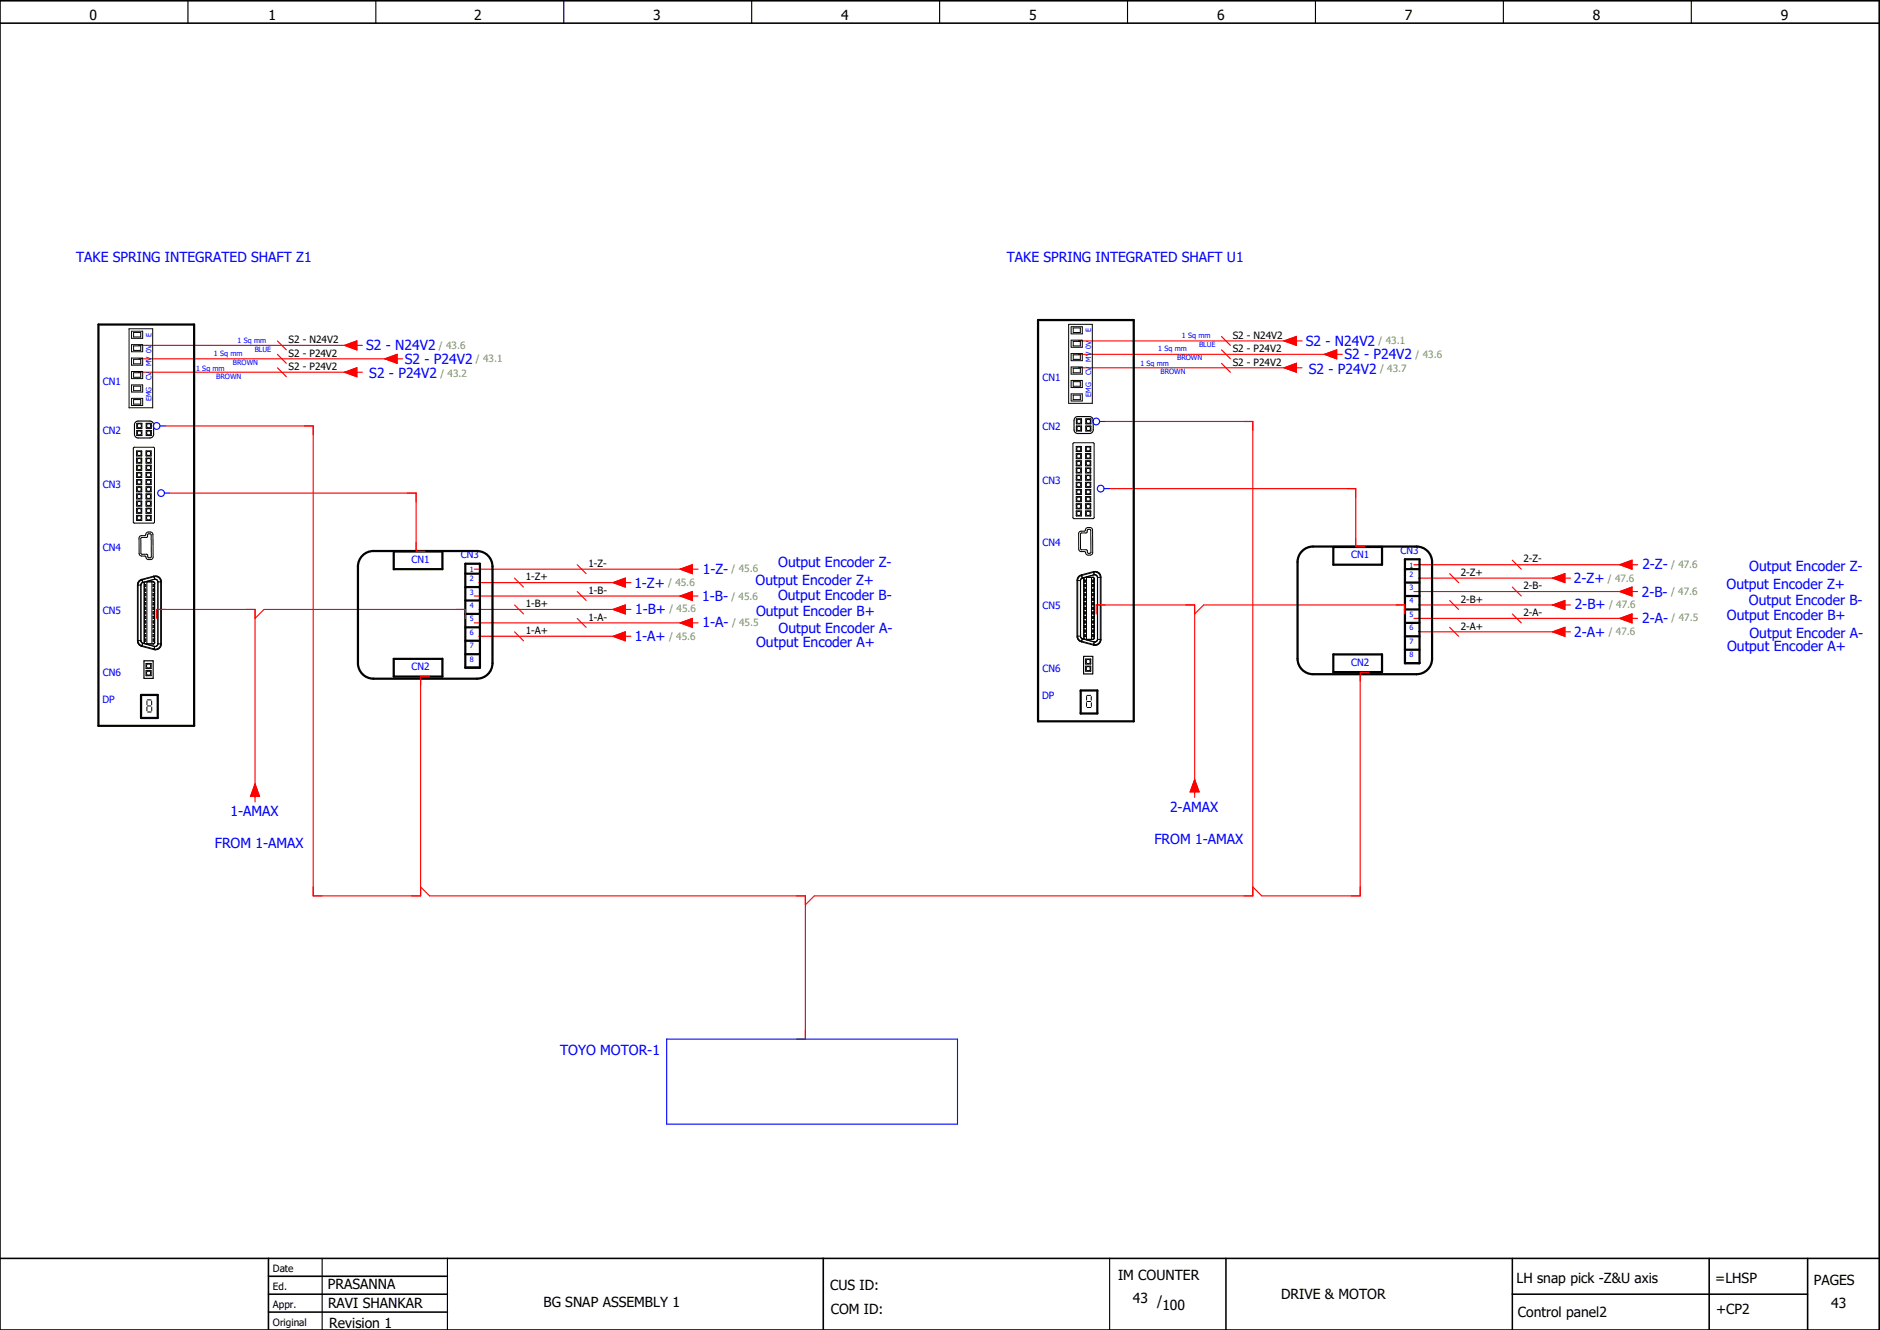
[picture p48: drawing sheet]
<svg xmlns="http://www.w3.org/2000/svg" width="420mm" height="297mm" viewBox="0 0 420 297" stroke-linecap="round" stroke-linejoin="round" font-family="sans-serif">
<defs><g id="words">
<g font-size="3.1">
<text x="20" y="4.5">0</text>
<text x="60" y="4.5">1</text>
<text x="106" y="4.5">2</text>
<text x="146" y="4.5">3</text>
<text x="188" y="4.5">4</text>
<text x="230" y="4.5">5</text>
<text x="272" y="4.5">6</text>
<text x="314" y="4.5">7</text>
<text x="356" y="4.5">8</text>
<text x="398" y="4.5">9</text>
<text x="249.9" y="285.9">IM COUNTER</text>
<text x="338.9" y="286.7">LH snap pick -Z&amp;U axis</text>
<text x="383.4" y="286.6">=LHSP</text>
<text x="405.4" y="287.2">PAGES</text>
<text x="73.3" y="288.1">PRASANNA</text>
<text x="73.3" y="292.2">RAVI SHANKAR</text>
<text x="121.5" y="292">BG SNAP ASSEMBLY 1</text>
<text x="185.5" y="288.1">CUS ID:</text>
<text x="185.7" y="293.7">COM ID:</text>
<text x="253.2" y="291">43 /</text>
<text x="259.8" y="292.7">100</text>
<text x="286.3" y="290.3">DRIVE &amp; MOTOR</text>
<text x="383.6" y="293.6">+CP2</text>
<text x="409.3" y="292.2">43</text>
<text x="73.6" y="296.7">Revision 1</text>
<text x="339.2" y="294.2">Control panel2</text>
</g>
<g font-size="3.1" fill="#00f">
<text x="17" y="58.5">TAKE SPRING INTEGRATED SHAFT Z1</text>
<text x="225" y="58.5">TAKE SPRING INTEGRATED SHAFT U1</text>
<text x="291.9" y="77.2">S2 - N24V2</text>
<text x="81.9" y="78.2">S2 - N24V2</text>
<text x="90.5" y="81.3">S2 - P24V2</text>
<text x="292.5" y="83.5">S2 - P24V2</text>
<text x="300.5" y="80.3">S2 - P24V2</text>
<text x="82.5" y="84.5">S2 - P24V2</text>
<text x="141.8" y="131.3">1-Z+</text>
<text x="157.1" y="128.2">1-Z-</text>
<text x="168.9" y="130.6">Output Encoder Z+</text>
<text x="173.9" y="126.6">Output Encoder Z-</text>
<text x="351.8" y="130.3">2-Z+</text>
<text x="367.1" y="127.2">2-Z-</text>
<text x="385.9" y="131.6">Output Encoder Z+</text>
<text x="390.9" y="127.6">Output Encoder Z-</text>
<text x="141.9" y="137.2">1-B+</text>
<text x="156.9" y="134.3">1-B-</text>
<text x="169" y="137.6">Output Encoder B+</text>
<text x="173.9" y="134.1">Output Encoder B-</text>
<text x="351.9" y="136.2">2-B+</text>
<text x="366.9" y="133.3">2-B-</text>
<text x="390.9" y="135.1">Output Encoder B-</text>
<text x="141.9" y="143.3">1-A+</text>
<text x="157" y="140.2">1-A-</text>
<text x="174" y="141.5">Output Encoder A-</text>
<text x="351.9" y="142.3">2-A+</text>
<text x="367" y="139.2">2-A-</text>
<text x="386" y="138.6">Output Encoder B+</text>
<text x="391" y="142.5">Output Encoder A-</text>
<text x="169" y="144.5">Output Encoder A+</text>
<text x="386" y="145.5">Output Encoder A+</text>
<text x="51.5" y="182.4">1-AMAX</text>
<text x="261.5" y="181.4">2-AMAX</text>
<text x="48" y="189.5">FROM 1-AMAX</text>
<text x="258" y="188.5">FROM 1-AMAX</text>
<text x="125.2" y="235.8">TOYO MOTOR-1</text>
</g>
<g font-size="2.2">
<text x="64.5" y="76.7">S2 - N24V2</text>
<text x="275.5" y="75.7">S2 - N24V2</text>
<text x="64.5" y="79.7">S2 - P24V2</text>
<text x="64.5" y="82.7">S2 - P24V2</text>
<text x="275.5" y="78.7">S2 - P24V2</text>
<text x="275.5" y="81.7">S2 - P24V2</text>
<text x="340.5" y="125.7">2-Z-</text>
<text x="117.5" y="129.7">1-Z+</text>
<text x="131.5" y="126.7">1-Z-</text>
<text x="326.5" y="128.7">2-Z+</text>
<text x="340.5" y="131.7">2-B-</text>
<text x="117.5" y="135.7">1-B+</text>
<text x="131.5" y="132.7">1-B-</text>
<text x="326.5" y="134.7">2-B+</text>
<text x="340.5" y="137.7">2-A-</text>
<text x="117.5" y="141.7">1-A+</text>
<text x="131.5" y="138.7">1-A-</text>
<text x="326.5" y="140.7">2-A+</text>
<text x="61" y="284.2">Date</text>
<text x="61" y="288.2">Ed.</text>
<text x="61" y="292.2">Appr.</text>
<text x="61" y="296.2">Original</text>
</g>
<g font-size="2.2" fill="#7ca552">
<text x="98.1" y="77.9">/ 43.6</text>
<text x="308.1" y="76.9">/ 43.1</text>
<text x="106.4" y="81">/ 43.1</text>
<text x="308.4" y="83.2">/ 43.7</text>
<text x="316.4" y="80">/ 43.6</text>
<text x="98.4" y="84.2">/ 43.2</text>
<text x="149.3" y="130.9">/ 45.6</text>
<text x="163.5" y="127.8">/ 45.6</text>
<text x="359.3" y="129.9">/ 47.6</text>
<text x="373.5" y="126.8">/ 47.6</text>
<text x="149.6" y="136.8">/ 45.6</text>
<text x="163.5" y="134">/ 45.6</text>
<text x="359.6" y="135.8">/ 47.6</text>
<text x="373.5" y="133">/ 47.6</text>
<text x="149.6" y="142.9">/ 45.6</text>
<text x="163.6" y="139.8">/ 45.5</text>
<text x="359.6" y="141.9">/ 47.6</text>
<text x="373.6" y="138.8">/ 47.5</text>
</g>
<g font-size="2.2" fill="#00f">
<text x="23" y="86">CN1</text>
<text x="233" y="85">CN1</text>
<text x="23" y="97">CN2</text>
<text x="233" y="96">CN2</text>
<text x="23" y="109">CN3</text>
<text x="233" y="108">CN3</text>
<text x="23" y="123.1">CN4</text>
<text x="92" y="125.7">CN1</text>
<text x="103" y="124.7">CN3</text>
<text x="233" y="122.1">CN4</text>
<text x="302" y="124.7">CN1</text>
<text x="313" y="123.7">CN3</text>
<text x="23" y="137.1">CN5</text>
<text x="233" y="136.1">CN5</text>
<text x="92" y="149.7">CN2</text>
<text x="302" y="148.7">CN2</text>
<text x="23" y="151.1">CN6</text>
<text x="233" y="150.1">CN6</text>
<text x="22.9" y="157.1">DP</text>
<text x="232.9" y="156.1">DP</text>
</g>
<g font-size="1.6" fill="#00f">
<text x="33.9" y="75.3" transform="rotate(-90 33.9 75.3)">E</text>
<text x="53.1" y="76.6">1 Sq mm</text>
<text x="243.9" y="74.3" transform="rotate(-90 243.9 74.3)">E</text>
<text x="264.2" y="75.5">1 Sq mm</text>
<text x="268" y="77.6">BLUE</text>
<text x="33.9" y="81.9" transform="rotate(-90 33.9 81.9)">MV 0V</text>
<text x="43.8" y="82.9">1 Sq mm</text>
<text x="47.8" y="79.6">1 Sq mm</text>
<text x="52" y="81.6">BROWN</text>
<text x="56.9" y="78.6">BLUE</text>
<text x="243.9" y="83.9" transform="rotate(-90 243.9 83.9)">CV</text>
<text x="243.9" y="80.9" transform="rotate(-90 243.9 80.9)">MV 0V</text>
<text x="254.9" y="81.8">1 Sq mm</text>
<text x="258.9" y="78.5">1 Sq mm</text>
<text x="259.4" y="83.6">BROWN</text>
<text x="263.1" y="80.5">BROWN</text>
<text x="33.9" y="89.7" transform="rotate(-90 33.9 89.7)">EMG</text>
<text x="33.9" y="84.9" transform="rotate(-90 33.9 84.9)">CV</text>
<text x="48.3" y="84.7">BROWN</text>
<text x="243.9" y="88.7" transform="rotate(-90 243.9 88.7)">EMG</text>
<text x="105" y="127.8">1</text>
<text x="105" y="129.8">2</text>
<text x="315" y="126.8">1</text>
<text x="315" y="128.8">2</text>
<text x="315" y="131.8">3</text>
<text x="105" y="132.8">3</text>
<text x="105" y="135.8">4</text>
<text x="315" y="134.8">4</text>
<text x="315" y="137.8">5</text>
<text x="105" y="138.8">5</text>
<text x="105" y="141.8">6</text>
<text x="315" y="140.8">6</text>
<text x="315" y="143.8">7</text>
<text x="105" y="144.8">7</text>
<text x="105" y="147.8">8</text>
<text x="315" y="146.8">8</text>
</g>
</g></defs>
<g fill="none" stroke="#000" stroke-width=".25">
<path d="M42 .2v5M84 .2v5M126 .2v5M168 .2v5M210 .2v5M252 .2v5M294 .2v5M336 .2v5M378 .2v5M30.3 94.3l.6-.2h2.6a.82 .82 0 0 1 .8 .8v2.1a.82 .82 0 0 1-.8 .9h-2.6a.82 .82 0 0 1-.9-.9v-2.1zM240.3 93.3l.6-.2h2.6a.82 .82 0 0 1 .8 .8v2.1a.82 .82 0 0 1-.8 .9h-2.6a.82 .82 0 0 1-.9-.9v-2.1zM32.2 147.7h2v3.9h-2z"/>
<path d="M242.2 146.7h2v3.9h-2zM72 281.2v16M100 281.2v16M248 281.2v16"/>
</g>
<g fill="none" stroke="#000" stroke-width=".35">
<path d="M0 5.2h420M0 .2h420v297h-420zM0 281.2h420M60 281.2v16M60 285.2h40M60 289.2h40M60 293.2h40M184 281.2v16M274 281.2v16M338 289.2h66M338 281.2v16M382 281.2v16"/>
<path d="M404 281.2v16"/>
</g>
<g fill="none" stroke="#f00" stroke-width=".25">
<path d="M31 77.2h48M62 76.2l2 2M62 79.2l2 2M77 77.2l2.8-1v2zM79.8 77.2h1.2M241 76.2h48M241 79.2h57M273 75.2l2 2M273 78.2l2 2M287 76.2l2.8-1v2zM289.8 76.2h1.2M296 79.2l2.7-1v2z"/>
<path d="M298.7 79.2h1.3M31 80.2h57M31 83.2h48M37 95.2h33v105h24v-49h2M62 82.2l2 2M77 83.2l2.8-1v2zM79.8 83.2h1.2M86 80.2l2.8-1v2zM88.8 80.2h1.2M241 82.2h48M247 94.2h33v106h-98l-2 2M273 81.2l2 2"/>
<path d="M287 82.2l2.8-1v2zM289.8 82.2h1.2M38 110.2h55v13h2M248 109.2h55v13h2M35 138.2v-2h22v43M57 138.2l2-2h45v2M106 127.2h48M106 133.2h48M106 139.2h48M107 136.2h32M107 130.2h32M115 129.2l2 2"/>
<path d="M115 135.2l2 2M129 126.2l2 2M129 132.2l2 2M129 138.2l2 2M137 130.2l2.8-1v2zM137 136.2l2.8-1v2zM139.8 136.2h1.2M139.8 130.2h1.2M152 127.2l2.7-1v2zM152 133.2l2.7-1v2zM152 139.2l2.7-1v2zM154.7 127.2h1.3"/>
<path d="M154.7 133.2h1.3M154.7 139.2h1.3M245 137.2v-2h22v43M267 137.2l2-2h45v2M316 126.2h48M316 132.2h48M316 138.2h48M317 135.2h32M317 129.2h32M324 128.2l2 2M324 134.2l2 2M338 131.2l2 2"/>
<path d="M338 137.2l2 2M338 125.2l2 2M347 129.2l2.7-1v2zM347 135.2l2.7-1v2zM349.7 135.2h1.3M349.7 129.2h1.3M362 126.2l2.8-1v2zM362 132.2l2.8-1v2zM362 138.2l2.8-1v2zM364.8 126.2h1.2M364.8 132.2h1.2M364.8 138.2h1.2"/>
<path d="M107 142.2h32M115 141.2l2 2M137 142.2l2.8-1v2zM139.8 142.2h1.2M306 150.2h-2v50h-22l-2-2M317 141.2h32M324 140.2l2 2M347 141.2l2.7-1v2zM349.7 141.2h1.3M57 175.2l1 2.7h-2zM267 174.2l1 2.7h-2zM94 198.2l2 2h84v32h-2"/>
</g>
<g fill="none" stroke="#000" stroke-width=".5">
<path d="M22 72.5h21.4v89.7h-21.4zM232 71.5h21.4v89.7h-21.4zM81 124.1a3.5 3.5 0 0 1 2.5-1h23.1a3.5 3.5 0 0 1 3.5 3.5v21.6a3.5 3.5 0 0 1-3.5 3.4h-23.1a3.5 3.5 0 0 1-3.5-3.4v-21.6a3.5 3.5 0 0 1 1-2.5zM88 123.2h10.9v4h-10.9zM104 126h3.3v23.2h-3.3zM104 128.2h3.2M104 131.2h3.2M104 134.2h3.2M104 137.2h3.2M291 123.1a3.5 3.5 0 0 1 2.5-1h23.1a3.5 3.5 0 0 1 3.5 3.5v21.6a3.5 3.5 0 0 1-3.5 3.4h-23.1a3.5 3.5 0 0 1-3.5-3.4v-21.6a3.5 3.5 0 0 1 1-2.5zM298 122.2h10.9v4h-10.9zM314 127.2h3.2"/>
<path d="M314 125h3.3v23.2h-3.3zM314 130.2h3.2M314 133.2h3.2M314 139.2h3.2M314 136.2h3.2M31.5 155.3h3.8v5.1h-3.8zM88 147.2h10.9v4h-10.9zM104 140.2h3.2M104 143.2h3.2M104 146.2h3.2M241.5 154.3h3.8v5.1h-3.8zM298 146.2h10.9v4h-10.9z"/>
<path d="M314 142.2h3.2M314 145.2h3.2"/>
</g>
<g fill="none" stroke="#000" stroke-width=".22">
<path d="M28.8 73.5h5.3v17.6h-5.3zM29.4 74h2.5v1.6h-2.5zM29.4 77h2.5v1.6h-2.5zM29.9 74.3h1.6v1h-1.6zM29.9 77.3h1.6v1h-1.6zM238.8 72.5h5.3v17.6h-5.3zM239.4 73h2.5v1.6h-2.5zM239.4 76h2.5v1.6h-2.5zM239.4 79h2.5v1.6h-2.5zM239.9 79.3h1.6v1h-1.6zM239.9 76.3h1.6v1h-1.6zM239.9 73.3h1.6v1h-1.6z"/>
<path d="M29.4 89h2.5v1.6h-2.5zM29.4 80h2.5v1.6h-2.5zM29.4 83h2.5v1.6h-2.5zM29.4 86h2.5v1.6h-2.5zM29.9 80.3h1.6v1h-1.6zM29.9 83.3h1.6v1h-1.6zM29.9 86.3h1.6v1h-1.6zM29.9 89.3h1.6v1h-1.6zM29.9 100l4.4-.1 .2 .3v16.5l-.2 .2h-4.3l-.2-.2zM30.6 94.6h1.1v1.1h-1.1zM30.6 96.2h1.1v1.1h-1.1zM32.7 94.6h1.1v1.1h-1.1z"/>
<path d="M32.7 96.2h1.1v1.1h-1.1zM239.4 88h2.5v1.6h-2.5zM239.4 82h2.5v1.6h-2.5zM239.4 85h2.5v1.6h-2.5zM239.9 88.3h1.6v1h-1.6zM239.9 82.3h1.6v1h-1.6zM239.9 85.3h1.6v1h-1.6zM239.9 99l4.4-.1 .2 .3v16.5l-.2 .2h-4.3l-.2-.2zM240.5 99.8h1.2v1.1h-1.2zM240.6 93.6h1.1v1.1h-1.1zM240.6 95.2h1.1v1.1h-1.1zM242.6 99.8h1.2v1.1h-1.2z"/>
<path d="M242.7 93.6h1.1v1.1h-1.1zM242.7 95.2h1.1v1.1h-1.1zM30.5 100.8h1.2v1.1h-1.2zM30.5 102.4h1.2v1.1h-1.2zM30.5 104h1.2v1.1h-1.2zM30.5 105.6h1.2v1.1h-1.2zM30.5 107.2h1.2v1.1h-1.2zM30.5 108.8h1.2v1.1h-1.2zM30.5 110.4h1.2v1.1h-1.2zM30.5 112h1.2v1.1h-1.2zM30.5 113.6h1.2v1.1h-1.2zM30.5 115.2h1.2v1.1h-1.2z"/>
<path d="M31.3 119.8l1.2-.2a.72 .72 0 0 1 .6-.7h.8l.3 .5v5.1a.86 .86 0 0 1-.9 .6 .86 .86 0 0 1-.8-.8l-1.1-.1-.3-.5v-3.4zM32.6 100.8h1.2v1.1h-1.2zM32.6 102.4h1.2v1.1h-1.2zM32.6 104h1.2v1.1h-1.2zM32.6 105.6h1.2v1.1h-1.2zM32.6 107.2h1.2v1.1h-1.2zM32.6 108.8h1.2v1.1h-1.2zM32.6 110.4h1.2v1.1h-1.2zM32.6 112h1.2v1.1h-1.2zM32.6 113.6h1.2v1.1h-1.2zM32.6 115.2h1.2v1.1h-1.2zM240.5 101.4h1.2v1l-1.2 .1z"/>
<path d="M240.5 103l1.1-.1 .1 1.2h-1.2zM240.5 104.6h1.2v1.1h-1.2zM240.5 106.2h1.2v1.1h-1.2zM240.5 107.8h1.2v1.1h-1.2zM240.5 109.4h1.2v1.1h-1.2zM240.5 111h1.2v1.1h-1.2zM240.5 112.6h1.2v1.1h-1.2zM240.5 114.2h1.2v1.1h-1.2zM241.3 118.8l1.2-.2a.72 .72 0 0 1 .6-.7h.8l.3 .5v5.1a.86 .86 0 0 1-.9 .6 .86 .86 0 0 1-.8-.8l-1.1-.1-.3-.5v-3.4zM241.5 119.2l1.2-.1 .2-.1 .2-.7h.6l.1 5.3h-.7l-.2-.7-.1-.1h-1.2zM241.6 102.9l.1 .1M241.7 102.4l-.1 .1"/>
<path d="M242.6 102.4l.1 .1M242.6 103h1.2v1.1h-1.2zM242.6 101.4h1.2v1.1h-1.1zM242.6 104.6h1.2v1.1h-1.2zM242.6 106.2h1.2v1.1h-1.2zM242.6 107.8h1.2v1.1h-1.2zM242.6 109.4h1.2v1.1h-1.2zM242.6 111h1.2v1.1h-1.2zM242.6 112.6h1.2v1.1h-1.2zM242.6 114.2h1.2v1.1h-1.2zM242.7 102.9l-.1 .1M30.7 130.7v12.4"/>
<path d="M31.5 130.7v12.4M31.5 130.7h-.8M31.5 120.2l1.2-.1 .2-.1 .2-.7h.6l.1 5.3h-.7l-.2-.7-.1-.1h-1.2zM31.7 129.4l-.7 .5-.3 .8M31.7 129.4l.2 .7M31.7 129.6h.1M31.7 129.6a1.18 1.18 0 0 0-.8 1.1v12.4a1.18 1.18 0 0 0 .8 1.2M31.9 130.1l-.3 .3-.1 .3M31.9 130.1h.1M32 130.1l-.3 .2-.2 .5v12.3a.7 .7 0 0 0 .7 .7M32 130.1h.3l-.1 13.7M32.2 130.1v13.7"/>
<path d="M32.3 130.6h.3v.5h-.3M32.3 131.6h.3v.5h-.3M32.3 132.6h.3v.5h-.3M32.3 133.6h.3v.5h-.3M32.3 134.7h.3v.4h-.3M32.3 135.7h.3v.5h-.3M32.3 136.7h.3v.5h-.3M32.3 137.7h.3v.5h-.3M32.3 138.7h.3v.5h-.3M32.3 139.7h.3v.5h-.3M32.4 130.6v.5M32.4 131.6v.5"/>
<path d="M32.4 132.6v.5M32.4 133.6v.5M32.4 134.7v.4M32.4 135.7v.5M32.4 136.7v.5M32.4 137.7v.5M32.4 138.7v.5M32.4 139.7v.5M32.9 129.9l1.7-.4a.64 .64 0 0 1 .7 .6l-.1 13.8a.64 .64 0 0 1-.7 .5l-1.6-.4zM32.9 130h1.4M34 130v13.8M34.3 130l.3 .3"/>
<path d="M34.3 130l.2 .3M34.3 130h-1.8l-.2 .3M34.3 130h.1M34.4 128.7a1.34 1.34 0 0 1 1.7 1.3M34.4 128.7l-2.7 .7M34.4 128.7l.2 .7M34.4 130.6v.5M34.4 131.6v.5M34.4 132.6v.5M34.4 133.6v.5M34.4 134.7v.4M34.4 135.7v.5"/>
<path d="M34.4 136.7v.5M34.4 137.7v.5M34.4 138.7v.5M34.4 139.7v.5M34.4 128.7v.2M34.4 128.9h.1M34.4 128.9l.3-.1a1.18 1.18 0 0 1 1.2 1.2v14.2a1.18 1.18 0 0 1-1.5 .8M34.4 128.9l-2.7 .7M34.5 130.6h-.3v.5h.3M34.5 131.6h-.3v.5h.3M34.5 132.6h-.3v.5h.3M34.5 133.6h-.3v.5h.3"/>
<path d="M34.5 134.7h-.3v.4h.3M34.5 135.7h-.3v.5h.3M34.5 136.7h-.3v.5h.3M34.5 137.7h-.3v.5h.3M34.5 138.7h-.3v.5h.3M34.5 139.7h-.3v.5h.3M34.5 130.3h.1M34.5 130.3v13.3M34.6 129.4l-2.7 .7M34.6 129.4a.64 .64 0 0 1 .7 .6M34.6 130.3v13.3M35.3 130h.1"/>
<path d="M35.3 130v13.9M36.1 130h-.8M36.1 130v13.9M240.7 129.7v12.4M241.5 129.7v12.4M241.5 129.7h-.8M241.7 128.4l-.7 .5-.3 .8M241.7 128.4v.1M241.7 128.5h.1M241.7 128.6h.1M241.7 128.6a1.18 1.18 0 0 0-.8 1.1v12.4M241.7 128.6l.2 .5"/>
<path d="M241.8 128.6v.1M241.9 129.1l-.3 .3-.1 .3M242.2 129.1a.7 .7 0 0 0-.7 .7M242.2 129.1v13.7M242.3 131.6h.3v.5h-.3M242.3 130.6h.3v.5h-.3M242.3 134.7h.3v.5h-.3M242.3 133.7h.3v.4h-.3M242.3 135.7h.3v.5h-.3M242.3 136.7h.3v.5h-.3M242.3 132.6h.3v.5h-.3M242.3 138.7h.3v.5h-.3"/>
<path d="M242.3 139.8h.3v.4h-.3M242.3 137.7h.3v.5h-.3M242.3 129.6h.3v.5h-.3M242.4 129.6v.5M242.4 130.6v.5M242.4 131.6v.5M242.4 132.6v.5M242.4 133.7v.4M242.4 134.7v.5M242.4 135.7v.5M242.4 136.7v.5M242.4 137.7v.5"/>
<path d="M242.4 138.7v.5M242.4 139.8v.4M242.8 129v13.8M242.9 129v-.1l1.7-.4a.64 .64 0 0 1 .7 .6M242.9 129h1.4M244 129v13.8M244.3 129l.3 .3M244.3 129l.2 .3M244.3 129h-1.8l-.2 .3M244.3 129h.1M244.4 127.7a1.34 1.34 0 0 1 1.7 1.3M244.4 127.7l-2.7 .7"/>
<path d="M244.4 127.7v.1M244.4 129.6v.5M244.4 130.6v.5M244.4 131.6v.5M244.4 132.6v.5M244.4 133.7v.4M244.4 134.7v.5M244.4 135.7v.5M244.4 136.7v.5M244.4 137.7v.5M244.4 138.7v.5M244.4 139.8v.4"/>
<path d="M244.4 127.8h.1M244.4 127.8v.1M244.4 127.9h.1M244.4 127.9l.3-.1a1.18 1.18 0 0 1 1.2 1.2v14.2a1.18 1.18 0 0 1-1.5 .8M244.4 127.9l-2.7 .7M244.4 127.9l.2 .5M244.5 131.6h-.3v.5h.3M244.5 130.6h-.3v.5h.3M244.5 134.7h-.3v.5h.3M244.5 133.7h-.3v.4h.3M244.5 135.7h-.3v.5h.3M244.5 136.7h-.3v.5h.3"/>
<path d="M244.5 132.6h-.3v.5h.3M244.5 138.7h-.3v.5h.3M244.5 139.8h-.3v.4h.3M244.5 137.7h-.3v.5h.3M244.5 129.6h-.3v.5h.3M244.5 129.3h.1M244.5 129.3v13.3M244.6 128.4l-2.7 .7M244.6 128.4a.64 .64 0 0 1 .7 .6M244.6 129.3v13.3M245.3 129h.1M245.3 129v13.9"/>
<path d="M246.1 129h-.8M246.1 129v13.9M30.7 143.1h.8M30.7 143.1l.3 .9 .7 .4M31.5 143.1l.1 .4 .3 .2M31.7 144.4l2.7 .8M31.7 144.3h.1M31.7 144.3l2.7 .7M31.7 144.3v.1M31.9 143.7l2.7 .8M31.9 143.7l-.2 .7M32.3 143.6l.2 .2h1.8"/>
<path d="M32.3 140.8h.3v.4h-.3M32.3 141.8h.3v.5h-.3M32.3 142.8h.3v.5h-.3M32.4 140.8v.4M32.4 141.8v.5M32.4 142.8v.5M32.6 148.3h1.2v1.1h-1.2zM32.6 149.9h1.2v1.1h-1.2zM32.8 158v.8M32.8 156.6v.8M32.9 143.9h1.4M32.9 156.4h.9"/>
<path d="M32.9 157.7h.9M33 159.1h.8M33.9 156.6v.9M33.9 158v.9M34.3 143.8v.1M34.4 140.8v.4M34.4 141.8v.5M34.4 142.8v.5M34.4 145v.2M34.4 145h.1M34.5 143.6l-.2 .2M34.5 140.8h-.3v.4h.3"/>
<path d="M34.5 141.8h-.3v.5h.3M34.5 142.8h-.3v.5h.3M34.5 143.6h.1M34.6 144.5l-.2 .5M34.6 143.6l-.3 .3M35.3 143.9l-.2 .4-.5 .2M35.3 143.9h.8M36.1 143.9a1.34 1.34 0 0 1-1.7 1.3M240.7 142.1h.2M240.7 142.1l.3 .9 .7 .4M240.9 142.1a1.18 1.18 0 0 0 .8 1.2M240.9 142.1h.6"/>
<path d="M241.5 142.1l.1 .4 .3 .2M241.5 142.1a.7 .7 0 0 0 .7 .7M241.7 143.4l2.7 .8M241.7 143.4h.1M241.7 143.3h.1M241.7 143.3l2.7 .7M241.8 143.2l-.1 .2M241.9 142.7l2.7 .8M241.9 142.7l-.1 .5M242.3 142.6l.2 .2h1.8M242.3 141.8h.3v.5h-.3M242.3 140.8h.3v.5h-.3"/>
<path d="M242.4 140.8v.5M242.4 141.8v.5M242.6 147.3h1.2v1.1h-1.2zM242.6 148.9h1.2v1.1h-1.2zM242.8 157v.8M242.8 155.6v.8M242.9 142.9h1.4M242.9 155.4h.9M242.9 156.7h.9M243 158.1h.8M243.9 155.6v.9M243.9 157v.9"/>
<path d="M244.3 142.8v.1M244.4 140.8v.5M244.4 141.8v.5M244.4 144.1v.1M244.4 144v.1M244.4 144h.1M244.5 143.9l-.1 .1M244.5 142.6l-.2 .2M244.5 141.8h-.3v.5h.3M244.5 140.8h-.3v.5h.3M244.5 142.6h.1M244.6 143.5l-.2 .5"/>
<path d="M244.6 142.6l-.3 .3M245.3 142.8l-.1 .1a.64 .64 0 0 1-.7 .5l-1.6-.4v-.2M245.3 142.9l-.2 .4-.5 .2M245.3 142.9h.8M246.1 142.9a1.34 1.34 0 0 1-1.7 1.3"/>
<circle cx="31.2" cy="95.1" r=".49"/>
<circle cx="31.2" cy="96.7" r=".49"/>
<circle cx="33.3" cy="95.1" r=".49"/>
<circle cx="33.3" cy="96.7" r=".49"/>
<circle cx="241.2" cy="95.7" r=".49"/>
<circle cx="241.2" cy="94.1" r=".49"/>
<circle cx="243.3" cy="95.7" r=".49"/>
<circle cx="243.3" cy="94.1" r=".49"/>
<circle cx="31.1" cy="102.9" r=".49"/>
<circle cx="31.1" cy="114.1" r=".49"/>
<circle cx="31.1" cy="109.3" r=".49"/>
<circle cx="31.1" cy="106.1" r=".49"/>
<circle cx="31.1" cy="101.3" r=".49"/>
<circle cx="31.1" cy="104.5" r=".49"/>
<circle cx="31.1" cy="112.5" r=".49"/>
<circle cx="31.1" cy="115.7" r=".49"/>
<circle cx="31.1" cy="110.9" r=".49"/>
<circle cx="31.1" cy="107.7" r=".49"/>
<circle cx="33.2" cy="102.9" r=".49"/>
<circle cx="33.2" cy="114.1" r=".49"/>
<circle cx="33.2" cy="109.3" r=".49"/>
<circle cx="33.2" cy="106.1" r=".49"/>
<circle cx="33.2" cy="101.3" r=".49"/>
<circle cx="33.2" cy="112.5" r=".49"/>
<circle cx="33.2" cy="104.5" r=".49"/>
<circle cx="33.2" cy="115.7" r=".49"/>
<circle cx="33.2" cy="110.9" r=".49"/>
<circle cx="33.2" cy="107.7" r=".49"/>
<circle cx="241.1" cy="111.5" r=".49"/>
<circle cx="241.1" cy="108.3" r=".49"/>
<circle cx="241.1" cy="106.7" r=".49"/>
<circle cx="241.1" cy="114.7" r=".49"/>
<circle cx="241.1" cy="103.5" r=".49"/>
<circle cx="241.1" cy="100.3" r=".49"/>
<circle cx="241.1" cy="109.9" r=".49"/>
<circle cx="241.1" cy="101.9" r=".49"/>
<circle cx="241.1" cy="113.1" r=".49"/>
<circle cx="241.1" cy="105.1" r=".49"/>
<circle cx="243.2" cy="111.5" r=".49"/>
<circle cx="243.2" cy="108.3" r=".49"/>
<circle cx="243.2" cy="106.7" r=".49"/>
<circle cx="243.2" cy="114.7" r=".49"/>
<circle cx="243.2" cy="103.5" r=".49"/>
<circle cx="243.2" cy="100.3" r=".49"/>
<circle cx="243.2" cy="109.9" r=".49"/>
<circle cx="243.2" cy="101.9" r=".49"/>
<circle cx="243.2" cy="113.1" r=".49"/>
<circle cx="243.2" cy="105.1" r=".49"/>
<circle cx="33.2" cy="148.8" r=".49"/>
<circle cx="33.2" cy="150.4" r=".49"/>
<circle cx="243.2" cy="149.4" r=".49"/>
<circle cx="243.2" cy="147.8" r=".49"/>
</g>
<g fill="none" stroke="#00f" stroke-width=".25">
<path d="M35.8 95.2h1.2M245.7 94.2h1.3M36.7 110.2h1.3M246.8 109.2h1.2M149 232.2h65v19h-65z"/>
<circle cx="35" cy="95.2" r=".75"/>
<circle cx="245" cy="94.2" r=".75"/>
<circle cx="36" cy="110.2" r=".75"/>
<circle cx="246" cy="109.2" r=".75"/>
</g>
<g fill="#f00" stroke="#f00" stroke-width=".22">
<path d="M77 83.2l2.8-1v2z"/>
<path d="M86 80.2l2.8-1v2z"/>
<path d="M77 77.2l2.8-1v2z"/>
<path d="M152 127.2l2.7-1v2z"/>
<path d="M137 130.2l2.8-1v2z"/>
<path d="M152 133.2l2.7-1v2z"/>
<path d="M137 136.2l2.8-1v2z"/>
<path d="M152 139.2l2.7-1v2z"/>
<path d="M137 142.2l2.8-1v2z"/>
<path d="M57 175.2l1 2.7h-2z"/>
<path d="M287 82.2l2.8-1v2z"/>
<path d="M296 79.2l2.7-1v2z"/>
<path d="M287 76.2l2.8-1v2z"/>
<path d="M362 126.2l2.8-1v2z"/>
<path d="M347 129.2l2.7-1v2z"/>
<path d="M362 132.2l2.8-1v2z"/>
<path d="M347 135.2l2.7-1v2z"/>
<path d="M362 138.2l2.8-1v2z"/>
<path d="M347 141.2l2.7-1v2z"/>
<path d="M267 174.2l1 2.7h-2z"/>
</g>
<use href="#words"/>
</svg>
